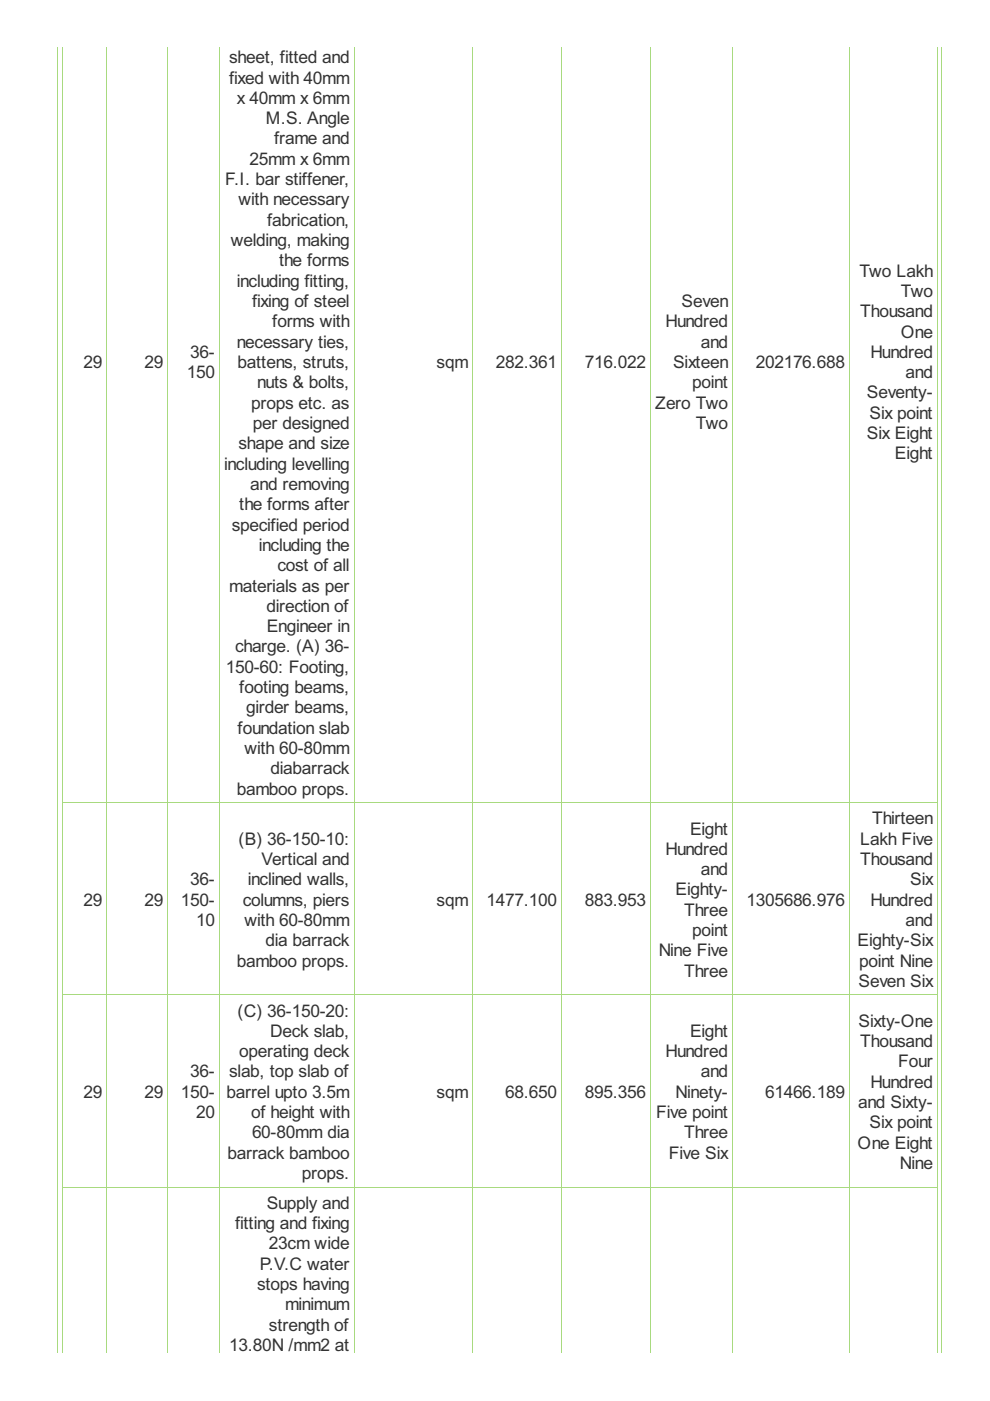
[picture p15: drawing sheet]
<svg xmlns="http://www.w3.org/2000/svg" width="210mm" height="297mm" viewBox="0 0 210 297" stroke-linecap="round" stroke-linejoin="round" font-family="sans-serif">
<defs><g id="words">
<g font-size="4.1" fill="#333">
<text x="48.6" y="13.4">sheet, fitted and</text>
<text x="48.6" y="17.7">fixed with 40mm</text>
<text x="50.2" y="22">x 40mm x 6mm</text>
<text x="56.4" y="26.3">M.S. Angle</text>
<text x="52.9" y="34.9">25mm x 6mm</text>
<text x="58.1" y="30.6">frame and</text>
<text x="47.7" y="39.2">F.I. bar stiffener,</text>
<text x="50.6" y="43.6">with necessary</text>
<text x="56.7" y="47.9">fabrication,</text>
<text x="48.9" y="52.2">welding, making</text>
<text x="59.2" y="56.5">the forms</text>
<text x="182.2" y="58.6">Two Lakh</text>
<text x="50.2" y="60.8">including fitting,</text>
<text x="53.4" y="65.1">fixing of steel</text>
<text x="144.5" y="65.1">Seven</text>
<text x="191" y="62.9">Two</text>
<text x="57.7" y="69.4">forms with</text>
<text x="141.1" y="69.4">Hundred</text>
<text x="182.4" y="67.3">Thousand</text>
<text x="191" y="71.6">One</text>
<text x="40.3" y="75.9">36-</text>
<text x="50.2" y="73.7">necessary ties,</text>
<text x="148.6" y="73.7">and</text>
<text x="184.5" y="75.9">Hundred</text>
<text x="17.7" y="78">29</text>
<text x="30.6" y="78">29</text>
<text x="39.6" y="80.2">150</text>
<text x="50.4" y="78">battens, struts,</text>
<text x="54.5" y="82.3">nuts &amp; bolts,</text>
<text x="92.6" y="78">sqm</text>
<text x="105.1" y="78">282.361</text>
<text x="124" y="78">716.022</text>
<text x="142.7" y="78">Sixteen</text>
<text x="146.8" y="82.3">point</text>
<text x="160.2" y="78">202176.688</text>
<text x="192" y="80.2">and</text>
<text x="53.3" y="86.6">props etc. as</text>
<text x="138.9" y="86.6">Zero Two</text>
<text x="183.8" y="84.5">Seventy-</text>
<text x="184.4" y="88.8">Six point</text>
<text x="50.6" y="95.3">shape and size</text>
<text x="53.6" y="90.9">per designed</text>
<text x="147.6" y="90.9">Two</text>
<text x="183.8" y="93.1">Six Eight</text>
<text x="47.5" y="99.6">including levelling</text>
<text x="189.7" y="97.4">Eight</text>
<text x="53.1" y="103.9">and removing</text>
<text x="49.1" y="112.5">specified period</text>
<text x="50.7" y="108.2">the forms after</text>
<text x="54.9" y="116.8">including the</text>
<text x="48.6" y="125.4">materials as per</text>
<text x="58.8" y="121.1">cost of all</text>
<text x="56.5" y="129.7">direction of</text>
<text x="56.5" y="134">Engineer in</text>
<text x="47.9" y="142.6">150-60: Footing,</text>
<text x="49.8" y="138.3">charge. (A) 36-</text>
<text x="50.7" y="147">footing beams,</text>
<text x="50.4" y="155.6">foundation slab</text>
<text x="52.2" y="151.3">girder beams,</text>
<text x="51.8" y="159.9">with 60-80mm</text>
<text x="57.4" y="164.2">diabarrack</text>
<text x="50.2" y="168.5">bamboo props.</text>
<text x="50.6" y="179.1">(B) 36-150-10:</text>
<text x="146.3" y="176.9">Eight</text>
<text x="182.4" y="179.1">Lakh Five</text>
<text x="184.9" y="174.8">Thirteen</text>
<text x="55.5" y="183.4">Vertical and</text>
<text x="141.1" y="181.2">Hundred</text>
<text x="148.6" y="185.5">and</text>
<text x="182.4" y="183.4">Thousand</text>
<text x="40.3" y="187.7">36-</text>
<text x="52.5" y="187.7">inclined walls,</text>
<text x="143.2" y="189.9">Eighty-</text>
<text x="193" y="187.7">Six</text>
<text x="17.7" y="192">29</text>
<text x="30.6" y="192">29</text>
<text x="38.4" y="192">150-</text>
<text x="41.6" y="196.3">10</text>
<text x="51.5" y="192">columns, piers</text>
<text x="51.8" y="196.3">with 60-80mm</text>
<text x="92.6" y="192">sqm</text>
<text x="103.2" y="192">1477.100</text>
<text x="124" y="192">883.953</text>
<text x="145" y="194.2">Three</text>
<text x="158.3" y="192">1305686.976</text>
<text x="184.5" y="192">Hundred</text>
<text x="192" y="196.3">and</text>
<text x="56.3" y="200.6">dia barrack</text>
<text x="139.7" y="202.8">Nine Five</text>
<text x="146.8" y="198.5">point</text>
<text x="181.8" y="200.6">Eighty-Six</text>
<text x="50.2" y="204.9">bamboo props.</text>
<text x="145" y="207.1">Three</text>
<text x="182" y="209.2">Seven Six</text>
<text x="182.1" y="204.9">point Nine</text>
<text x="50.4" y="215.5">(C) 36-150-20:</text>
<text x="57.3" y="219.8">Deck slab,</text>
<text x="146.3" y="219.8">Eight</text>
<text x="182" y="217.7">Sixty-One</text>
<text x="182.4" y="222">Thousand</text>
<text x="50.7" y="224.1">operating deck</text>
<text x="141.1" y="224.1">Hundred</text>
<text x="190.5" y="226.3">Four</text>
<text x="17.7" y="232.8">29</text>
<text x="30.6" y="232.8">29</text>
<text x="38.4" y="232.8">150-</text>
<text x="40.3" y="228.4">36-</text>
<text x="48" y="232.8">barrel upto 3.5m</text>
<text x="48.6" y="228.4">slab, top slab of</text>
<text x="92.6" y="232.8">sqm</text>
<text x="107.1" y="232.8">68.650</text>
<text x="124" y="232.8">895.356</text>
<text x="143.2" y="232.8">Ninety-</text>
<text x="148.6" y="228.4">and</text>
<text x="162.2" y="232.8">61466.189</text>
<text x="184.5" y="230.6">Hundred</text>
<text x="41.6" y="237.1">20</text>
<text x="53.3" y="237.1">of height with</text>
<text x="139.1" y="237.1">Five point</text>
<text x="182" y="234.9">and Sixty-</text>
<text x="184.4" y="239.2">Six point</text>
<text x="48.2" y="245.7">barrack bamboo</text>
<text x="53.4" y="241.4">60-80mm dia</text>
<text x="141.8" y="245.7">Five Six</text>
<text x="145" y="241.4">Three</text>
<text x="181.8" y="243.5">One Eight</text>
<text x="64" y="250">props.</text>
<text x="190.8" y="247.8">Nine</text>
<text x="56.5" y="256.3">Supply and</text>
<text x="49.8" y="260.6">fitting and fixing</text>
<text x="55.1" y="269.2">P.V.C water</text>
<text x="57" y="264.9">23cm wide</text>
<text x="54.5" y="273.5">stops having</text>
<text x="60.4" y="277.8">minimum</text>
<text x="48.6" y="286.4">13.80N /mm2 at</text>
<text x="57" y="282.1">strength of</text>
</g>
</g></defs>
<g fill="none" stroke="#a8da7f" stroke-width=".21">
<path d="M12.2 9.9v276.9M13.3 9.9v276.9M22.6 9.9v276.9M35.6 9.9v276.9M46.5 9.9v276.9M75.1 9.9v276.9M100.2 9.9v276.9M119 9.9v276.9M137.9 9.9v276.9M155.3 9.9v276.9M180.1 9.9v276.9M198.7 9.9v276.9"/>
<path d="M199.6 9.9v276.9M13.2 170.2h185.6M13.2 210.9h185.6M13.2 251.7h185.6"/>
</g>
<use href="#words"/>
</svg>
